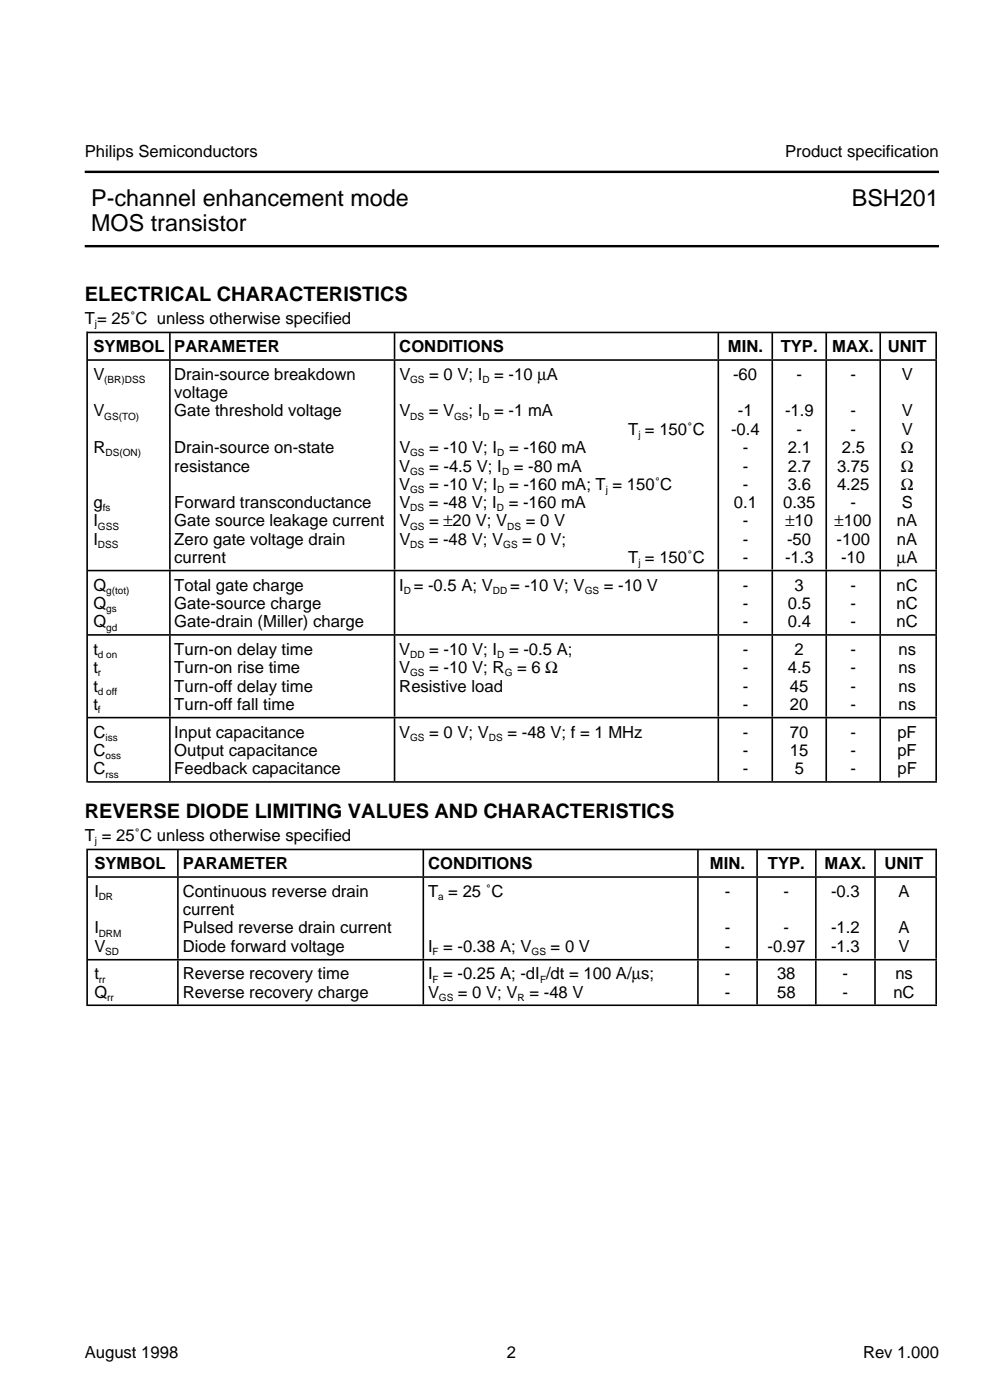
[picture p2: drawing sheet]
<svg xmlns="http://www.w3.org/2000/svg" width="210mm" height="297mm" viewBox="0 0 210 297" stroke-linecap="round" stroke-linejoin="round" font-family="sans-serif">
<defs><g id="words">
<g font-size="4.9">
<text x="19.3" y="43.6">P-channel enhancement mode</text>
<text x="180.4" y="43.6">BSH201</text>
<text x="19.3" y="49">MOS transistor</text>
</g>
<g font-size="4.2">
<text x="17.9" y="63.9">ELECTRICAL CHARACTERISTICS</text>
<text x="17.9" y="173.4">REVERSE DIODE LIMITING VALUES AND CHARACTERISTICS</text>
</g>
<g font-size="3.5">
<text x="17.9" y="33.3">Philips Semiconductors</text>
<text x="166.3" y="33.3">Product specification</text>
<text x="17.9" y="68.6">T= 25˚C unless otherwise specified</text>
<text x="19.8" y="74.7">SYMBOL PARAMETER</text>
<text x="84.6" y="74.7">CONDITIONS</text>
<text x="154.2" y="74.7">MIN.</text>
<text x="165.4" y="74.7">TYP.</text>
<text x="176.3" y="74.7">MAX.</text>
<text x="188" y="74.7">UNIT</text>
<text x="19.8" y="80.5">V</text>
<text x="36.9" y="80.5">Drain-source breakdown</text>
<text x="84.6" y="80.5">V</text>
<text x="90.9" y="80.5">= 0 V; I</text>
<text x="104.7" y="80.5">= -10 µA</text>
<text x="155.3" y="80.5">-60</text>
<text x="168.7" y="80.5">-</text>
<text x="180.2" y="80.5">-</text>
<text x="191" y="80.5">V</text>
<text x="19.8" y="88.2">V</text>
<text x="36.9" y="84.4">voltage</text>
<text x="36.9" y="88.2">Gate threshold voltage</text>
<text x="84.6" y="88.2">V</text>
<text x="90.8" y="88.2">= V</text>
<text x="99.2" y="88.2">; I</text>
<text x="104.7" y="88.2">= -1 mA</text>
<text x="156.3" y="88.2">-1</text>
<text x="166.3" y="88.2">-1.9</text>
<text x="180.2" y="88.2">-</text>
<text x="191" y="88.2">V</text>
<text x="133.1" y="92.1">T = 150˚C</text>
<text x="154.9" y="92.1">-0.4</text>
<text x="168.7" y="92.1">-</text>
<text x="180.2" y="92.1">-</text>
<text x="191" y="92.1">V</text>
<text x="19.8" y="96">R</text>
<text x="36.9" y="96">Drain-source on-state</text>
<text x="36.9" y="99.9">resistance</text>
<text x="84.6" y="99.9">V</text>
<text x="84.6" y="96">V</text>
<text x="90.9" y="96">= -10 V; I</text>
<text x="90.9" y="99.9">= -4.5 V; I</text>
<text x="107.8" y="96">= -160 mA</text>
<text x="108.8" y="99.9">= -80 mA</text>
<text x="157.3" y="96">-</text>
<text x="157.3" y="99.9">-</text>
<text x="166.9" y="96">2.1</text>
<text x="166.9" y="99.9">2.7</text>
<text x="177.3" y="99.9">3.75</text>
<text x="178.3" y="96">2.5</text>
<text x="190.8" y="96">Ω</text>
<text x="190.8" y="99.9">Ω</text>
<text x="19.8" y="107.7">g</text>
<text x="36.9" y="107.7">Forward transconductance</text>
<text x="84.6" y="103.8">V</text>
<text x="84.6" y="107.7">V</text>
<text x="90.8" y="107.7">= -48 V; I</text>
<text x="90.9" y="103.8">= -10 V; I</text>
<text x="107.7" y="107.7">= -160 mA</text>
<text x="107.8" y="103.8">= -160 mA; T = 150˚C</text>
<text x="155.4" y="107.7">0.1</text>
<text x="157.3" y="103.8">-</text>
<text x="165.9" y="107.7">0.35</text>
<text x="166.9" y="103.8">3.6</text>
<text x="177.3" y="103.8">4.25</text>
<text x="180.2" y="107.7">-</text>
<text x="190.8" y="103.8">Ω</text>
<text x="191" y="107.7">S</text>
<text x="19.8" y="111.5">I</text>
<text x="36.9" y="111.5">Gate source leakage current</text>
<text x="84.6" y="111.5">V</text>
<text x="90.9" y="111.5">= ±20 V; V</text>
<text x="111.4" y="111.5">= 0 V</text>
<text x="157.3" y="111.5">-</text>
<text x="166.4" y="111.5">±10</text>
<text x="176.8" y="111.5">±100</text>
<text x="190" y="111.5">nA</text>
<text x="19.8" y="115.4">I</text>
<text x="36.9" y="115.4">Zero gate voltage drain</text>
<text x="36.9" y="119.3">current</text>
<text x="84.6" y="115.4">V</text>
<text x="90.8" y="115.4">= -48 V; V</text>
<text x="110.6" y="115.4">= 0 V;</text>
<text x="133.1" y="119.3">T = 150˚C</text>
<text x="157.3" y="115.4">-</text>
<text x="157.3" y="119.3">-</text>
<text x="166.3" y="119.3">-1.3</text>
<text x="166.7" y="115.4">-50</text>
<text x="177.2" y="115.4">-100</text>
<text x="178.1" y="119.3">-10</text>
<text x="190" y="115.4">nA</text>
<text x="190" y="119.3">µA</text>
<text x="19.8" y="125.2">Q</text>
<text x="36.9" y="125.2">Total gate charge</text>
<text x="84.6" y="125.2">I = -0.5 A; V</text>
<text x="108" y="125.2">= -10 V; V</text>
<text x="127.9" y="125.2">= -10 V</text>
<text x="157.3" y="125.2">-</text>
<text x="168.3" y="125.2">3</text>
<text x="180.2" y="125.2">-</text>
<text x="189.9" y="125.2">nC</text>
<text x="19.8" y="129">Q</text>
<text x="36.9" y="129">Gate-source charge</text>
<text x="157.3" y="129">-</text>
<text x="166.9" y="129">0.5</text>
<text x="180.2" y="129">-</text>
<text x="189.9" y="129">nC</text>
<text x="19.8" y="132.9">Q</text>
<text x="36.9" y="132.9">Gate-drain (Miller) charge</text>
<text x="157.3" y="132.9">-</text>
<text x="166.9" y="132.9">0.4</text>
<text x="180.2" y="132.9">-</text>
<text x="189.9" y="132.9">nC</text>
<text x="19.8" y="138.8">t</text>
<text x="19.8" y="142.7">t</text>
<text x="36.9" y="138.8">Turn-on delay time</text>
<text x="36.9" y="142.7">Turn-on rise time</text>
<text x="84.6" y="138.8">V</text>
<text x="84.6" y="142.7">V</text>
<text x="90.9" y="138.8">= -10 V; I</text>
<text x="90.9" y="142.7">= -10 V; R</text>
<text x="107.8" y="138.8">= -0.5 A;</text>
<text x="109.5" y="142.7">= 6 Ω</text>
<text x="157.3" y="142.7">-</text>
<text x="157.3" y="138.8">-</text>
<text x="166.9" y="142.7">4.5</text>
<text x="168.3" y="138.8">2</text>
<text x="180.2" y="142.7">-</text>
<text x="180.2" y="138.8">-</text>
<text x="190.3" y="138.8">ns</text>
<text x="190.3" y="142.7">ns</text>
<text x="19.8" y="146.6">t</text>
<text x="36.9" y="146.6">Turn-off delay time</text>
<text x="84.6" y="146.6">Resistive load</text>
<text x="157.3" y="146.6">-</text>
<text x="167.3" y="146.6">45</text>
<text x="180.2" y="146.6">-</text>
<text x="190.3" y="146.6">ns</text>
<text x="19.8" y="150.5">t</text>
<text x="36.9" y="150.5">Turn-off fall time</text>
<text x="157.3" y="150.5">-</text>
<text x="167.3" y="150.5">20</text>
<text x="180.2" y="150.5">-</text>
<text x="190.3" y="150.5">ns</text>
<text x="19.8" y="156.3">C</text>
<text x="19.8" y="160.1">C</text>
<text x="36.9" y="156.3">Input capacitance</text>
<text x="36.9" y="160.1">Output capacitance</text>
<text x="84.6" y="156.3">V</text>
<text x="90.9" y="156.3">= 0 V; V</text>
<text x="107.5" y="156.3">= -48 V; f = 1 MHz</text>
<text x="157.3" y="160.1">-</text>
<text x="157.3" y="156.3">-</text>
<text x="167.3" y="160.1">15</text>
<text x="167.3" y="156.3">70</text>
<text x="180.2" y="160.1">-</text>
<text x="180.2" y="156.3">-</text>
<text x="190.1" y="160.1">pF</text>
<text x="190.1" y="156.3">pF</text>
<text x="19.8" y="164">C</text>
<text x="36.9" y="164">Feedback capacitance</text>
<text x="157.3" y="164">-</text>
<text x="168.3" y="164">5</text>
<text x="180.2" y="164">-</text>
<text x="190.1" y="164">pF</text>
<text x="17.9" y="178.2">T = 25˚C unless otherwise specified</text>
<text x="20" y="184.2">SYMBOL</text>
<text x="38.7" y="184.2">PARAMETER</text>
<text x="90.7" y="184.2">CONDITIONS</text>
<text x="150.4" y="184.2">MIN.</text>
<text x="162.6" y="184.2">TYP.</text>
<text x="174.7" y="184.2">MAX.</text>
<text x="187.4" y="184.2">UNIT</text>
<text x="20" y="190.1">I</text>
<text x="38.7" y="190.1">Continuous reverse drain</text>
<text x="90.7" y="190.1">T = 25 ˚C</text>
<text x="153.5" y="190.1">-</text>
<text x="165.9" y="190.1">-</text>
<text x="176" y="190.1">-0.3</text>
<text x="190.3" y="190.1">A</text>
<text x="20" y="197.8">I</text>
<text x="38.7" y="194">current</text>
<text x="38.7" y="197.8">Pulsed reverse drain current</text>
<text x="153.5" y="197.8">-</text>
<text x="166" y="197.8">-</text>
<text x="176" y="197.8">-1.2</text>
<text x="190.3" y="197.8">A</text>
<text x="20" y="201.7">V</text>
<text x="38.7" y="201.7">Diode forward voltage</text>
<text x="90.7" y="201.7">I = -0.38 A; V</text>
<text x="116.6" y="201.7">= 0 V</text>
<text x="153.5" y="201.7">-</text>
<text x="162.6" y="201.7">-0.97</text>
<text x="176" y="201.7">-1.3</text>
<text x="190.3" y="201.7">V</text>
<text x="20" y="207.5">t</text>
<text x="38.7" y="207.5">Reverse recovery time</text>
<text x="90.7" y="207.5">I = -0.25 A; -dI /dt = 100 A/µs;</text>
<text x="153.5" y="207.5">-</text>
<text x="164.6" y="207.5">38</text>
<text x="178.5" y="207.5">-</text>
<text x="189.7" y="207.5">ns</text>
<text x="20" y="211.4">Q</text>
<text x="38.7" y="211.4">Reverse recovery charge</text>
<text x="90.7" y="211.4">V</text>
<text x="97" y="211.4">= 0 V; V</text>
<text x="112.1" y="211.4">= -48 V</text>
<text x="153.5" y="211.4">-</text>
<text x="164.6" y="211.4">58</text>
<text x="178.5" y="211.4">-</text>
<text x="189.2" y="211.4">nC</text>
<text x="17.9" y="287.7">August 1998</text>
<text x="107.4" y="287.7">2</text>
<text x="182.8" y="287.7">Rev 1.000</text>
</g>
<g font-size="2.1">
<text x="20.1" y="69.4">j</text>
<text x="22.1" y="81.2">(BR)DSS</text>
<text x="86.9" y="81.2">GS</text>
<text x="102.2" y="81.2">D</text>
<text x="22.1" y="89">GS(TO)</text>
<text x="86.9" y="89">DS</text>
<text x="96.2" y="89">GS</text>
<text x="102.2" y="89">D</text>
<text x="135.2" y="92.9">j</text>
<text x="22.4" y="96.7">DS(ON)</text>
<text x="86.9" y="96.7">GS</text>
<text x="86.9" y="100.6">GS</text>
<text x="105.3" y="96.7">D</text>
<text x="106.3" y="100.6">D</text>
<text x="86.9" y="104.5">GS</text>
<text x="105.3" y="104.5">D</text>
<text x="128.4" y="104.5">j</text>
<text x="20.7" y="112.3">GSS</text>
<text x="21.8" y="108.4">fs</text>
<text x="86.9" y="108.4">DS</text>
<text x="86.9" y="112.3">GS</text>
<text x="105.2" y="108.4">D</text>
<text x="107.4" y="112.3">DS</text>
<text x="20.7" y="116.2">DSS</text>
<text x="86.9" y="116.2">DS</text>
<text x="106.6" y="116.2">GS</text>
<text x="135.2" y="120">j</text>
<text x="22.5" y="125.9">g(tot)</text>
<text x="85.5" y="125.9">D</text>
<text x="104.4" y="125.9">DD</text>
<text x="123.9" y="125.9">GS</text>
<text x="22.5" y="129.7">gs</text>
<text x="22.5" y="133.6">gd</text>
<text x="20.7" y="139.5">d on</text>
<text x="20.7" y="143.4">r</text>
<text x="86.9" y="139.5">DD</text>
<text x="86.9" y="143.4">GS</text>
<text x="105.3" y="139.5">D</text>
<text x="106.9" y="143.4">G</text>
<text x="20.7" y="147.2">d off</text>
<text x="20.7" y="151.1">f</text>
<text x="22.4" y="157">iss</text>
<text x="22.4" y="160.9">oss</text>
<text x="86.9" y="157">GS</text>
<text x="103.5" y="157">DS</text>
<text x="22.4" y="164.8">rss</text>
<text x="20.1" y="178.9">j</text>
<text x="20.9" y="190.8">DR</text>
<text x="92.8" y="190.8">a</text>
<text x="20.9" y="198.6">DRM</text>
<text x="22.3" y="202.5">SD</text>
<text x="91.6" y="202.5">F</text>
<text x="112.6" y="202.5">GS</text>
<text x="20.9" y="208.3">rr</text>
<text x="91.6" y="208.3">F</text>
<text x="114.4" y="208.3">F</text>
<text x="22.7" y="212.1">rr</text>
<text x="93" y="212.1">GS</text>
<text x="109.6" y="212.1">R</text>
</g>
</g></defs>
<path d="M18.6 76.3h179.9M18.6 70.5h179.9M18.6 134.5h179.9M18.6 120.9h179.9M18.6 152.1h179.9M18.6 165.7h179.9M18.6 185.9h179.9M18.6 180h179.9M18.6 213h179.9M18.6 203.4h179.9" fill="none" stroke="#000" stroke-width=".34"/>
<path d="M37.5 208.2h.3M89.5 208.2h.3M147.7 208.2h.3M160.2 208.2h.3M172.6 208.2h.4M185.2 208.2h.3M198.1 208.2h.4" fill="none" stroke="#000" stroke-width="9.3" stroke-linecap="butt"/>
<g fill="none" stroke="#000" stroke-width="17.2" stroke-linecap="butt">
<path d="M35.8 143.3h.4M83.4 143.3h.3M152 143.3h.3M163.4 143.3h.3M174.8 143.3h.4M186.3 143.3h.3M198.1 143.3h.4M37.5 194.6h.3M89.5 194.6h.3M147.7 194.6h.3M160.2 194.6h.3M172.6 194.6h.4"/>
<path d="M185.2 194.6h.3M198.1 194.6h.4"/>
</g>
<g fill="none" stroke="#000" stroke-width="5.5" stroke-linecap="butt">
<path d="M35.8 73.3h.4M83.4 73.3h.3M152 73.3h.3M163.4 73.3h.3M174.8 73.3h.4M186.3 73.3h.3M198.1 73.3h.4M37.5 182.9h.3M89.5 182.9h.3M147.7 182.9h.3M160.2 182.9h.3M172.6 182.9h.4"/>
<path d="M185.2 182.9h.3M198.1 182.9h.4"/>
</g>
<path d="M18.3 196.5h.3" fill="none" stroke="#000" stroke-width="33.4" stroke-linecap="butt"/>
<g fill="none" stroke="#000" stroke-width="13.3" stroke-linecap="butt">
<path d="M35.8 127.7h.4M83.4 127.7h.3M152 127.7h.3M163.4 127.7h.3M174.8 127.7h.4M186.3 127.7h.3M198.1 127.7h.4M35.8 158.8h.4M83.4 158.8h.3M152 158.8h.3M163.4 158.8h.3M174.8 158.8h.4"/>
<path d="M186.3 158.8h.3M198.1 158.8h.4"/>
</g>
<path d="M35.8 98.6h.4M83.4 98.6h.3M152 98.6h.3M163.4 98.6h.3M174.8 98.6h.4M186.3 98.6h.3M198.1 98.6h.4" fill="none" stroke="#000" stroke-width="44.3" stroke-linecap="butt"/>
<path d="M18.3 118h.3" fill="none" stroke="#000" stroke-width="95.6" stroke-linecap="butt"/>
<path d="M17.9 36.4h181M17.9 52.2h181" fill="none" stroke="#000" stroke-width=".51"/>
<use href="#words"/>
</svg>
